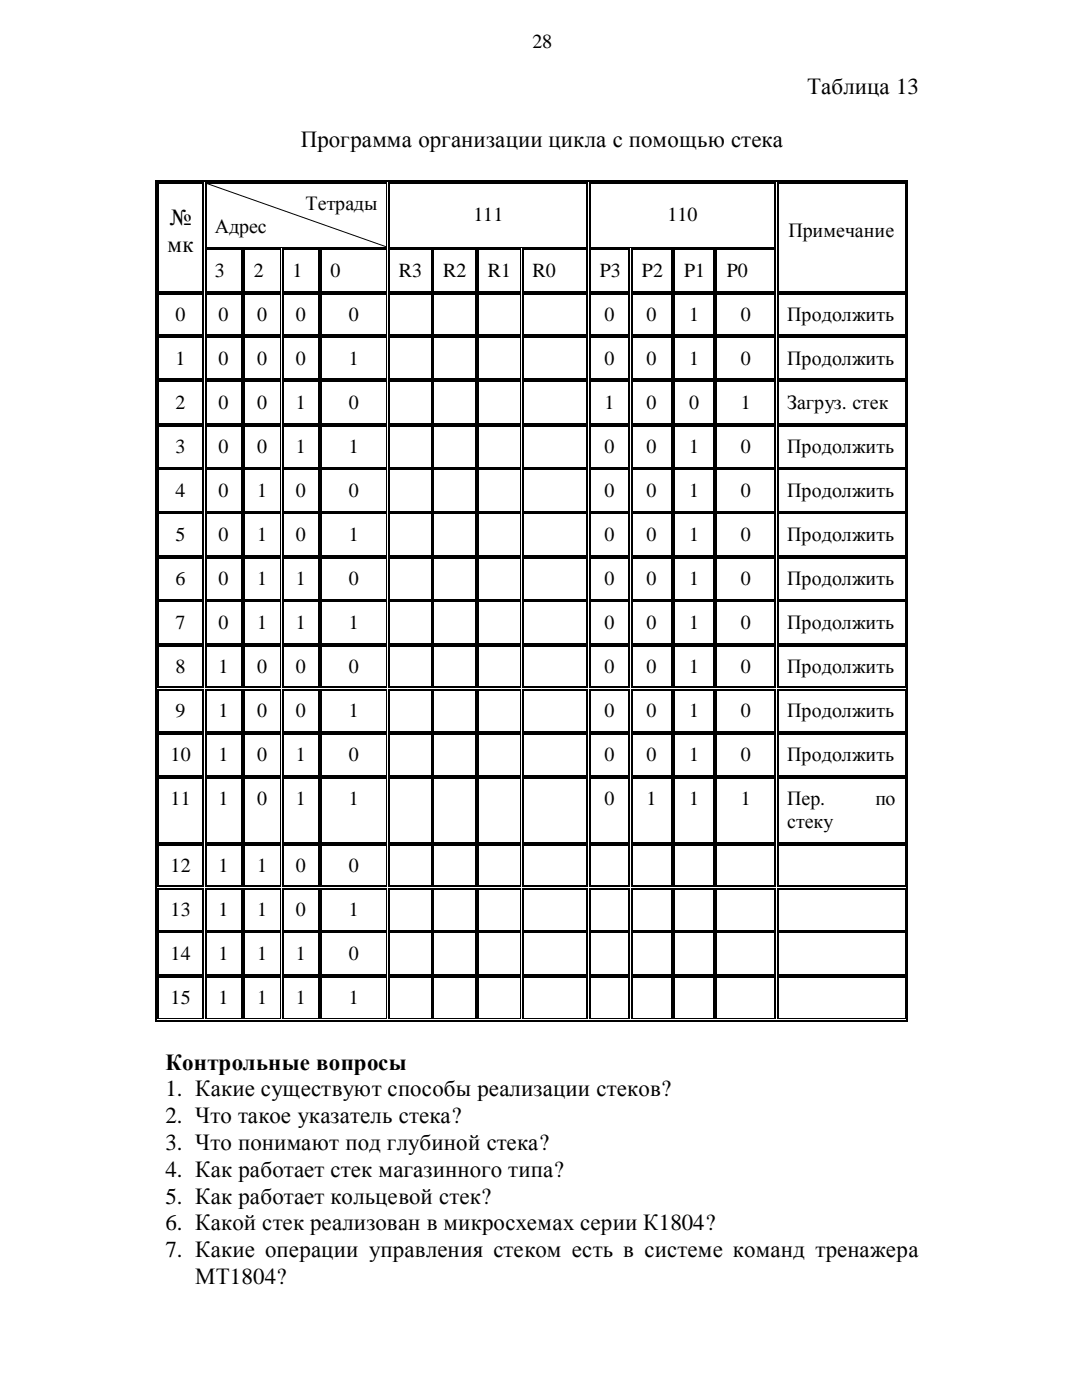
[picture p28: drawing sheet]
<svg xmlns="http://www.w3.org/2000/svg" width="216mm" height="279mm" viewBox="0 0 216 279" stroke-linecap="round" stroke-linejoin="round" font-family="sans-serif">
<defs><g id="words">
<g font-size="4.6">
<text x="161" y="18.7">Таблица13</text>
<text x="60" y="29.4">Программаорганизациицикласпомощью стека</text>
<text x="33.9" y="45">№</text>
<text x="33.4" y="50.3">мк</text>
<text x="33" y="213.5">Контрольныевопросы</text>
<text x="33" y="218.8">1. Какиесуществуют способы реализациистеков?</text>
<text x="33" y="224.1">2. Чтотакоеуказательстека?</text>
<text x="33" y="229.4">3. Чтопонимают под глубиной стека?</text>
<text x="33" y="234.9">4. Какработает стекмагазинноготипа?</text>
<text x="33" y="240.2">5. Какработает кольцевой стек?</text>
<text x="33" y="245.5">6. Какой стекреализованв микросхемах серииК1804?</text>
<text x="33" y="250.9">7. Какиеоперации управления стеком есть в системекоманд тренажера</text>
<text x="38.9" y="256.2">МТ1804?</text>
</g>
<g font-size="4">
<text x="106.3" y="9.7">28</text>
<text x="61" y="41.9">Тетрады</text>
<text x="42.8" y="46.5">Адр</text>
<text x="49.7" y="46.5">ес</text>
<text x="94.5" y="44.2">111</text>
<text x="133.2" y="44.2">110</text>
<text x="157.3" y="47.3">Прмечание</text>
<text x="162.1" y="47.3">и</text>
<text x="42.8" y="55.2">3</text>
<text x="50.6" y="55.2">2</text>
<text x="58.3" y="55.2">1</text>
<text x="66" y="55.2">0</text>
<text x="79.6" y="55.2">R3</text>
<text x="88.4" y="55.2">R2</text>
<text x="97.3" y="55.2">R1</text>
<text x="106.3" y="55.2">R0</text>
<text x="119.7" y="55.2">P3</text>
<text x="128.1" y="55.2">P2</text>
<text x="136.5" y="55.2">P1</text>
<text x="145" y="55.2">P0</text>
<text x="35.1" y="64.1">0</text>
<text x="43.6" y="64.1">0</text>
<text x="51.3" y="64.1">0</text>
<text x="59" y="64.1">0</text>
<text x="69.6" y="64.1">0</text>
<text x="120.6" y="64.1">0</text>
<text x="129" y="64.1">0</text>
<text x="137.5" y="64.1">1</text>
<text x="147.8" y="64.1">0</text>
<text x="157.1" y="64.1">Продолжить</text>
<text x="35.1" y="72.8">1</text>
<text x="43.6" y="72.8">0</text>
<text x="51.3" y="72.8">0</text>
<text x="59" y="72.8">0</text>
<text x="69.6" y="72.8">1</text>
<text x="120.6" y="72.8">0</text>
<text x="129" y="72.8">0</text>
<text x="137.5" y="72.8">1</text>
<text x="147.8" y="72.8">0</text>
<text x="157.1" y="72.8">Продолжить</text>
<text x="35.1" y="81.5">2</text>
<text x="43.6" y="81.5">0</text>
<text x="51.3" y="81.5">0</text>
<text x="59" y="81.5">1</text>
<text x="69.6" y="81.5">0</text>
<text x="120.6" y="81.5">1</text>
<text x="129" y="81.5">0</text>
<text x="137.5" y="81.5">0</text>
<text x="147.8" y="81.5">1</text>
<text x="157.1" y="81.5">Загруз. стек</text>
<text x="35.1" y="90.4">3</text>
<text x="43.6" y="90.4">0</text>
<text x="51.3" y="90.4">0</text>
<text x="59" y="90.4">1</text>
<text x="69.6" y="90.4">1</text>
<text x="120.6" y="90.4">0</text>
<text x="129" y="90.4">0</text>
<text x="137.5" y="90.4">1</text>
<text x="147.8" y="90.4">0</text>
<text x="157.1" y="90.4">Продолжить</text>
<text x="35.1" y="99.1">4</text>
<text x="43.6" y="99.1">0</text>
<text x="51.3" y="99.1">1</text>
<text x="59" y="99.1">0</text>
<text x="69.6" y="99.1">0</text>
<text x="120.6" y="99.1">0</text>
<text x="129" y="99.1">0</text>
<text x="137.5" y="99.1">1</text>
<text x="147.8" y="99.1">0</text>
<text x="157.1" y="99.1">Продолжить</text>
<text x="35.1" y="107.9">5</text>
<text x="43.6" y="107.9">0</text>
<text x="51.3" y="107.9">1</text>
<text x="59" y="107.9">0</text>
<text x="69.6" y="107.9">1</text>
<text x="120.6" y="107.9">0</text>
<text x="129" y="107.9">0</text>
<text x="137.5" y="107.9">1</text>
<text x="147.8" y="107.9">0</text>
<text x="157.1" y="107.9">Продолжить</text>
<text x="35.1" y="116.8">6</text>
<text x="43.6" y="116.8">0</text>
<text x="51.3" y="116.8">1</text>
<text x="59" y="116.8">1</text>
<text x="69.6" y="116.8">0</text>
<text x="120.6" y="116.8">0</text>
<text x="129" y="116.8">0</text>
<text x="137.5" y="116.8">1</text>
<text x="147.8" y="116.8">0</text>
<text x="157.1" y="116.8">Продолжить</text>
<text x="35.1" y="125.5">7</text>
<text x="43.6" y="125.5">0</text>
<text x="51.3" y="125.5">1</text>
<text x="59" y="125.5">1</text>
<text x="69.6" y="125.5">1</text>
<text x="120.6" y="125.5">0</text>
<text x="129" y="125.5">0</text>
<text x="137.5" y="125.5">1</text>
<text x="147.8" y="125.5">0</text>
<text x="157.1" y="125.5">Продолжить</text>
<text x="35.1" y="134.4">8</text>
<text x="43.6" y="134.4">1</text>
<text x="51.3" y="134.4">0</text>
<text x="59" y="134.4">0</text>
<text x="69.6" y="134.4">0</text>
<text x="120.6" y="134.4">0</text>
<text x="129" y="134.4">0</text>
<text x="137.5" y="134.4">1</text>
<text x="147.8" y="134.4">0</text>
<text x="157.1" y="134.4">Продолжить</text>
<text x="35.1" y="143.1">9</text>
<text x="43.6" y="143.1">1</text>
<text x="51.3" y="143.1">0</text>
<text x="59" y="143.1">0</text>
<text x="69.6" y="143.1">1</text>
<text x="120.6" y="143.1">0</text>
<text x="129" y="143.1">0</text>
<text x="137.5" y="143.1">1</text>
<text x="147.8" y="143.1">0</text>
<text x="157.1" y="143.1">Продолжить</text>
<text x="34" y="151.9">10</text>
<text x="43.6" y="151.9">1</text>
<text x="51.3" y="151.9">0</text>
<text x="59" y="151.9">1</text>
<text x="69.6" y="151.9">0</text>
<text x="120.6" y="151.9">0</text>
<text x="129" y="151.9">0</text>
<text x="137.5" y="151.9">1</text>
<text x="147.8" y="151.9">0</text>
<text x="157.1" y="151.9">Продолжить</text>
<text x="34" y="160.7">11</text>
<text x="43.6" y="160.7">1</text>
<text x="51.3" y="160.7">0</text>
<text x="59" y="160.7">1</text>
<text x="69.6" y="160.7">1</text>
<text x="120.6" y="160.7">0</text>
<text x="129" y="160.7">1</text>
<text x="137.5" y="160.7">1</text>
<text x="147.8" y="160.7">1</text>
<text x="157.1" y="160.7">Пер</text>
<text x="163.7" y="160.7">.</text>
<text x="174.7" y="160.7">по</text>
<text x="157.1" y="165.3">стеку</text>
<text x="34" y="174.1">12</text>
<text x="43.6" y="174.1">1</text>
<text x="51.3" y="174.1">1</text>
<text x="59" y="174.1">0</text>
<text x="69.6" y="174.1">0</text>
<text x="34" y="182.8">13</text>
<text x="43.6" y="182.8">1</text>
<text x="51.3" y="182.8">1</text>
<text x="59" y="182.8">0</text>
<text x="69.6" y="182.8">1</text>
<text x="34" y="191.6">14</text>
<text x="43.6" y="191.6">1</text>
<text x="51.3" y="191.6">1</text>
<text x="59" y="191.6">1</text>
<text x="69.6" y="191.6">0</text>
<text x="34" y="200.4">15</text>
<text x="43.6" y="200.4">1</text>
<text x="51.3" y="200.4">1</text>
<text x="59" y="200.4">1</text>
<text x="69.6" y="200.4">1</text>
</g>
</g></defs>
<g fill="none" stroke="#000" stroke-width=".25">
<path d="M31.2 35.9v167.7M31.3 36h9.5M31.6 36.6v21.5M31.7 36.4h8.7M40.5 36.6v21.5M41 36.6v12.7M41.1 36h36.4M41.1 36.4h36M77.7 36.6v12.7M77.7 36h39.7M77.8 36.4h39.2M117.1 36.6v12.7"/>
<path d="M117.6 36.6v12.7M117.7 36h37.3M117.8 36.4h36.8M154.7 36.6v12.7M155.2 36.6v21.5M155.3 36h25.5M155.4 36.4h25.1M181 35.9v167.7M31.6 58.8v8M31.7 58.2h8.7M31.7 58.6h8.7M40.5 58.8v8"/>
<path d="M41 49.9v8.2M41 58.8v8M41.1 58.2h7M41.1 49.7h7M41.1 58.6h7M48.2 49.9v8.2M48.2 58.8v8M48.7 49.9v8.2M48.7 58.8v8M48.9 58.2h7M48.9 49.7h7M48.9 58.6h7"/>
<path d="M56.4 49.9v8.2M56.4 58.8v8M56.6 58.2h6.9M56.6 49.7h6.9M56.6 58.6h6.9M63.6 49.9v8.2M63.6 58.8v8M64.1 49.9v8.2M64.1 58.8v8M64.2 58.2h12.9M64.2 49.7h12.9M64.2 58.6h12.9"/>
<path d="M77.7 49.9v8.2M77.7 58.8v8M77.8 58.2h8.2M77.8 49.7h8.2M77.8 58.6h8.2M86.1 49.9v8.2M86.1 58.8v8M86.6 58.2h8.2M86.6 49.7h8.2M86.6 58.6h8.2M95 49.9v8.2M95 58.8v8"/>
<path d="M95.5 49.9v8.2M95.5 58.8v8M95.6 58.2h8.1M95.6 49.7h8.1M95.6 58.6h8.1M104.3 49.9v8.2M104.3 58.8v8M104.4 58.2h12.6M104.4 49.7h12.6M104.4 58.6h12.6M117.1 49.9v8.2M117.1 58.8v8"/>
<path d="M117.6 49.9v8.2M117.6 58.8v8M117.8 58.2h7.7M117.8 49.7h7.7M117.8 58.6h7.7M125.6 49.9v8.2M125.6 58.8v8M126.1 49.9v8.2M126.1 58.8v8M126.2 58.2h7.7M126.2 49.7h7.7M126.2 58.6h7.7"/>
<path d="M134.1 49.9v8.2M134.1 58.8v8M134.5 49.9v8.2M134.5 58.8v8M134.6 58.2h7.7M134.6 49.7h7.7M134.6 58.6h7.7M142.5 49.9v8.2M142.5 58.8v8M143 49.9v8.2M143 58.8v8M143.1 58.2h11.5"/>
<path d="M143.1 49.7h11.5M143.1 58.6h11.5M154.7 49.9v8.2M154.7 58.8v8M155.2 58.8v8M155.4 58.2h25.1M155.4 58.6h25.1M31.6 67.5v8.1M31.6 76.2v8.2M31.7 66.9h8.7M31.7 67.4h8.7M31.7 75.7h8.7"/>
<path d="M31.7 76.1h8.7M40.5 67.5v8.1M40.5 76.2v8.2M41 67.5v8.1M41 76.2v8.2M41.1 66.9h7M41.1 67.4h7M41.1 75.7h7M41.1 76.1h7M48.2 67.5v8.1M48.2 76.2v8.2M48.7 67.5v8.1"/>
<path d="M48.7 76.2v8.2M48.9 66.9h7M48.9 67.4h7M48.9 75.7h7M48.9 76.1h7M56.4 67.5v8.1M56.4 76.2v8.2M56.6 66.9h6.9M56.6 67.4h6.9M56.6 75.7h6.9M56.6 76.1h6.9M63.6 67.5v8.1"/>
<path d="M63.6 76.2v8.2M64.1 67.5v8.1M64.1 76.2v8.2M64.2 66.9h12.9M64.2 67.4h12.9M64.2 75.7h12.9M64.2 76.1h12.9M77.7 67.5v8.1M77.7 76.2v8.2M77.8 66.9h8.2M77.8 67.4h8.2M77.8 75.7h8.2"/>
<path d="M77.8 76.1h8.2M86.1 67.5v8.1M86.1 76.2v8.2M86.6 66.9h8.2M86.6 67.4h8.2M86.6 75.7h8.2M86.6 76.1h8.2M95 67.5v8.1M95 76.2v8.2M95.5 67.5v8.1M95.5 76.2v8.2M95.6 66.9h8.1"/>
<path d="M95.6 67.4h8.1M95.6 75.7h8.1M95.6 76.1h8.1M104.3 67.5v8.1M104.3 76.2v8.2M104.4 66.9h12.6M104.4 67.4h12.6M104.4 75.7h12.6M104.4 76.1h12.6M117.1 67.5v8.1M117.1 76.2v8.2M117.6 67.5v8.1"/>
<path d="M117.6 76.2v8.2M117.8 66.9h7.7M117.8 67.4h7.7M117.8 75.7h7.7M117.8 76.1h7.7M125.6 67.5v8.1M125.6 76.2v8.2M126.1 67.5v8.1M126.1 76.2v8.2M126.2 66.9h7.7M126.2 67.4h7.7M126.2 75.7h7.7"/>
<path d="M126.2 76.1h7.7M134.1 67.5v8.1M134.1 76.2v8.2M134.5 67.5v8.1M134.5 76.2v8.2M134.6 66.9h7.7M134.6 67.4h7.7M134.6 75.7h7.7M134.6 76.1h7.7M142.5 67.5v8.1M142.5 76.2v8.2M143 67.5v8.1"/>
<path d="M143 76.2v8.2M143.1 66.9h11.5M143.1 67.4h11.5M143.1 75.7h11.5M143.1 76.1h11.5M154.7 67.5v8.1M154.7 76.2v8.2M155.2 67.5v8.1M155.2 76.2v8.2M155.4 66.9h25.1M155.4 67.4h25.1M155.4 75.7h25.1"/>
<path d="M155.4 76.1h25.1M31.6 85.1v8.1M31.6 93.8v8.2M31.7 84.5h8.7M31.7 85h8.7M31.7 93.7h8.7M40.5 85.1v8.1M40.5 93.8v8.2M41 85.1v8.1M41 93.8v8.2M41.1 84.5h7M41.1 85h7"/>
<path d="M41.1 93.7h7M48.2 85.1v8.1M48.2 93.8v8.2M48.7 85.1v8.1M48.7 93.8v8.2M48.9 84.5h7M48.9 85h7M48.9 93.7h7M56.4 85.1v8.1M56.4 93.8v8.2M56.6 84.5h6.9M56.6 85h6.9"/>
<path d="M56.6 93.7h6.9M63.6 85.1v8.1M63.6 93.8v8.2M64.1 85.1v8.1M64.1 93.8v8.2M64.2 84.5h12.9M64.2 85h12.9M64.2 93.7h12.9M77.7 85.1v8.1M77.7 93.8v8.2M77.8 84.5h8.2M77.8 85h8.2"/>
<path d="M77.8 93.7h8.2M86.1 85.1v8.1M86.1 93.8v8.2M86.6 84.5h8.2M86.6 85h8.2M86.6 93.7h8.2M95 85.1v8.1M95 93.8v8.2M95.5 85.1v8.1M95.5 93.8v8.2M95.6 84.5h8.1M95.6 85h8.1"/>
<path d="M95.6 93.7h8.1M104.3 85.1v8.1M104.3 93.8v8.2M104.4 84.5h12.6M104.4 85h12.6M104.4 93.7h12.6M117.1 85.1v8.1M117.1 93.8v8.2M117.6 85.1v8.1M117.6 93.8v8.2M117.8 84.5h7.7M117.8 85h7.7"/>
<path d="M117.8 93.7h7.7M125.6 85.1v8.1M125.6 93.8v8.2M126.1 85.1v8.1M126.1 93.8v8.2M126.2 84.5h7.7M126.2 85h7.7M126.2 93.7h7.7M134.1 85.1v8.1M134.1 93.8v8.2M134.5 85.1v8.1M134.5 93.8v8.2"/>
<path d="M134.6 84.5h7.7M134.6 85h7.7M134.6 93.7h7.7M142.5 85.1v8.1M142.5 93.8v8.2M143 85.1v8.1M143 93.8v8.2M143.1 84.5h11.5M143.1 85h11.5M143.1 93.7h11.5M154.7 85.1v8.1M154.7 93.8v8.2"/>
<path d="M155.2 85.1v8.1M155.2 93.8v8.2M155.4 84.5h25.1M155.4 85h25.1M155.4 93.7h25.1M31.6 102.6v8.1M31.6 111.4v8.1M31.7 102.2h8.7M31.7 110.9h8.7M31.7 111.3h8.7M40.5 102.6v8.1M40.5 111.4v8.1"/>
<path d="M41 102.6v8.1M41 111.4v8.1M41.1 102.2h7M41.1 110.9h7M41.1 111.3h7M48.2 102.6v8.1M48.2 111.4v8.1M48.7 102.6v8.1M48.7 111.4v8.1M48.9 102.2h7M48.9 110.9h7M48.9 111.3h7"/>
<path d="M56.4 102.6v8.1M56.4 111.4v8.1M56.6 102.2h6.9M56.6 110.9h6.9M56.6 111.3h6.9M63.6 102.6v8.1M63.6 111.4v8.1M64.1 102.6v8.1M64.1 111.4v8.1M64.2 102.2h12.9M64.2 110.9h12.9M64.2 111.3h12.9"/>
<path d="M77.7 102.6v8.1M77.7 111.4v8.1M77.8 102.2h8.2M77.8 110.9h8.2M77.8 111.3h8.2M86.1 102.6v8.1M86.1 111.4v8.1M86.6 102.2h8.2M86.6 110.9h8.2M86.6 111.3h8.2M95 102.6v8.1M95 111.4v8.1"/>
<path d="M95.5 102.6v8.1M95.5 111.4v8.1M95.6 102.2h8.1M95.6 110.9h8.1M95.6 111.3h8.1M104.3 102.6v8.1M104.3 111.4v8.1M104.4 102.2h12.6M104.4 110.9h12.6M104.4 111.3h12.6M117.1 102.6v8.1M117.1 111.4v8.1"/>
<path d="M117.6 102.6v8.1M117.6 111.4v8.1M117.8 102.2h7.7M117.8 110.9h7.7M117.8 111.3h7.7M125.6 102.6v8.1M125.6 111.4v8.1M126.1 102.6v8.1M126.1 111.4v8.1M126.2 102.2h7.7M126.2 110.9h7.7M126.2 111.3h7.7"/>
<path d="M134.1 102.6v8.1M134.1 111.4v8.1M134.5 102.6v8.1M134.5 111.4v8.1M134.6 102.2h7.7M134.6 110.9h7.7M134.6 111.3h7.7M142.5 102.6v8.1M142.5 111.4v8.1M143 102.6v8.1M143 111.4v8.1M143.1 102.2h11.5"/>
<path d="M143.1 110.9h11.5M143.1 111.3h11.5M154.7 102.6v8.1M154.7 111.4v8.1M155.2 102.6v8.1M155.2 111.4v8.1M155.4 102.2h25.1M155.4 110.9h25.1M155.4 111.3h25.1M31.6 120.1v8.3M31.6 129v8.1M31.6 137.8v8.2"/>
<path d="M31.7 120h8.7M31.7 128.5h8.7M31.7 128.9h8.7M31.7 137.2h8.7M31.7 137.6h8.7M40.5 120.1v8.3M40.5 129v8.1M40.5 137.8v8.2M41 120.1v8.3M41 129v8.1M41 137.8v8.2M41.1 120h7"/>
<path d="M41.1 128.5h7M41.1 128.9h7M41.1 137.2h7M41.1 137.6h7M48.2 120.1v8.3M48.2 129v8.1M48.2 137.8v8.2M48.7 120.1v8.3M48.7 129v8.1M48.7 137.8v8.2M48.9 120h7M48.9 128.5h7"/>
<path d="M48.9 128.9h7M48.9 137.2h7M48.9 137.6h7M56.4 120.1v8.3M56.4 129v8.1M56.4 137.8v8.2M56.6 120h6.9M56.6 128.5h6.9M56.6 128.9h6.9M56.6 137.2h6.9M56.6 137.6h6.9M63.6 120.1v8.3"/>
<path d="M63.6 129v8.1M63.6 137.8v8.2M64.1 120.1v8.3M64.1 129v8.1M64.1 137.8v8.2M64.2 120h12.9M64.2 128.5h12.9M64.2 128.9h12.9M64.2 137.2h12.9M64.2 137.6h12.9M77.7 120.1v8.3M77.7 129v8.1"/>
<path d="M77.7 137.8v8.2M77.8 120h8.2M77.8 128.5h8.2M77.8 128.9h8.2M77.8 137.2h8.2M77.8 137.6h8.2M86.1 120.1v8.3M86.1 129v8.1M86.1 137.8v8.2M86.6 120h8.2M86.6 128.5h8.2M86.6 128.9h8.2"/>
<path d="M86.6 137.2h8.2M86.6 137.6h8.2M95 120.1v8.3M95 129v8.1M95 137.8v8.2M95.5 120.1v8.3M95.5 129v8.1M95.5 137.8v8.2M95.6 120h8.1M95.6 128.5h8.1M95.6 128.9h8.1M95.6 137.2h8.1"/>
<path d="M95.6 137.6h8.1M104.3 120.1v8.3M104.3 129v8.1M104.3 137.8v8.2M104.4 120h12.6M104.4 128.5h12.6M104.4 128.9h12.6M104.4 137.2h12.6M104.4 137.6h12.6M117.1 120.1v8.3M117.1 129v8.1M117.1 137.8v8.2"/>
<path d="M117.6 120.1v8.3M117.6 129v8.1M117.6 137.8v8.2M117.8 120h7.7M117.8 128.5h7.7M117.8 128.9h7.7M117.8 137.2h7.7M117.8 137.6h7.7M125.6 120.1v8.3M125.6 129v8.1M125.6 137.8v8.2M126.1 120.1v8.3"/>
<path d="M126.1 129v8.1M126.1 137.8v8.2M126.2 120h7.7M126.2 128.5h7.7M126.2 128.9h7.7M126.2 137.2h7.7M126.2 137.6h7.7M134.1 120.1v8.3M134.1 129v8.1M134.1 137.8v8.2M134.5 120.1v8.3M134.5 129v8.1"/>
<path d="M134.5 137.8v8.2M134.6 120h7.7M134.6 128.5h7.7M134.6 128.9h7.7M134.6 137.2h7.7M134.6 137.6h7.7M142.5 120.1v8.3M142.5 129v8.1M142.5 137.8v8.2M143 120.1v8.3M143 129v8.1M143 137.8v8.2"/>
<path d="M143.1 120h11.5M143.1 128.5h11.5M143.1 128.9h11.5M143.1 137.2h11.5M143.1 137.6h11.5M154.7 120.1v8.3M154.7 129v8.1M154.7 137.8v8.2M155.2 120.1v8.3M155.2 129v8.1M155.2 137.8v8.2M155.4 120h25.1"/>
<path d="M155.4 128.5h25.1M155.4 128.9h25.1M155.4 137.2h25.1M155.4 137.6h25.1M31.6 146.6v8.1M31.6 155.4v12.7M31.7 146.1h8.7M31.7 146.4h8.7M31.7 154.8h8.7M31.7 155.2h8.7M40.5 146.6v8.1M40.5 155.4v12.7"/>
<path d="M41 146.6v8.1M41 155.4v12.7M41.1 146.1h7M41.1 146.4h7M41.1 154.8h7M41.1 155.2h7M48.2 146.6v8.1M48.2 155.4v12.7M48.7 146.6v8.1M48.7 155.4v12.7M48.9 146.1h7M48.9 146.4h7"/>
<path d="M48.9 154.8h7M48.9 155.2h7M56.4 146.6v8.1M56.4 155.4v12.7M56.6 146.1h6.9M56.6 146.4h6.9M56.6 154.8h6.9M56.6 155.2h6.9M63.6 146.6v8.1M63.6 155.4v12.7M64.1 146.6v8.1M64.1 155.4v12.7"/>
<path d="M64.2 146.1h12.9M64.2 146.4h12.9M64.2 154.8h12.9M64.2 155.2h12.9M77.7 146.6v8.1M77.7 155.4v12.7M77.8 146.1h8.2M77.8 146.4h8.2M77.8 154.8h8.2M77.8 155.2h8.2M86.1 146.6v8.1M86.1 155.4v12.7"/>
<path d="M86.6 146.1h8.2M86.6 146.4h8.2M86.6 154.8h8.2M86.6 155.2h8.2M95 146.6v8.1M95 155.4v12.7M95.5 146.6v8.1M95.5 155.4v12.7M95.6 146.1h8.1M95.6 146.4h8.1M95.6 154.8h8.1M95.6 155.2h8.1"/>
<path d="M104.3 146.6v8.1M104.3 155.4v12.7M104.4 146.1h12.6M104.4 146.4h12.6M104.4 154.8h12.6M104.4 155.2h12.6M117.1 146.6v8.1M117.1 155.4v12.7M117.6 146.6v8.1M117.6 155.4v12.7M117.8 146.1h7.7M117.8 146.4h7.7"/>
<path d="M117.8 154.8h7.7M117.8 155.2h7.7M125.6 146.6v8.1M125.6 155.4v12.7M126.1 146.6v8.1M126.1 155.4v12.7M126.2 146.1h7.7M126.2 146.4h7.7M126.2 154.8h7.7M126.2 155.2h7.7M134.1 146.6v8.1M134.1 155.4v12.7"/>
<path d="M134.5 146.6v8.1M134.5 155.4v12.7M134.6 146.1h7.7M134.6 146.4h7.7M134.6 154.8h7.7M134.6 155.2h7.7M142.5 146.6v8.1M142.5 155.4v12.7M143 146.6v8.1M143 155.4v12.7M143.1 146.1h11.5M143.1 146.4h11.5"/>
<path d="M143.1 154.8h11.5M143.1 155.2h11.5M154.7 146.6v8.1M154.7 155.4v12.7M155.2 146.6v8.1M155.2 155.4v12.7M155.4 146.1h25.1M155.4 146.4h25.1M155.4 154.8h25.1M155.4 155.2h25.1M31.6 168.7v8.1M31.6 177.5v8.2"/>
<path d="M31.7 168.2h8.7M31.7 168.6h8.7M31.7 176.9h8.7M31.7 177.3h8.7M40.5 168.7v8.1M40.5 177.5v8.2M41 168.7v8.1M41 177.5v8.2M41.1 168.2h7M41.1 168.6h7M41.1 176.9h7M41.1 177.3h7"/>
<path d="M48.2 168.7v8.1M48.2 177.5v8.2M48.7 168.7v8.1M48.7 177.5v8.2M48.9 168.2h7M48.9 168.6h7M48.9 176.9h7M48.9 177.3h7M56.4 168.7v8.1M56.4 177.5v8.2M56.6 168.2h6.9M56.6 168.6h6.9"/>
<path d="M56.6 176.9h6.9M56.6 177.3h6.9M63.6 168.7v8.1M63.6 177.5v8.2M64.1 168.7v8.1M64.1 177.5v8.2M64.2 168.2h12.9M64.2 168.6h12.9M64.2 176.9h12.9M64.2 177.3h12.9M77.7 168.7v8.1M77.7 177.5v8.2"/>
<path d="M77.8 168.2h8.2M77.8 168.6h8.2M77.8 176.9h8.2M77.8 177.3h8.2M86.1 168.7v8.1M86.1 177.5v8.2M86.6 168.2h8.2M86.6 168.6h8.2M86.6 176.9h8.2M86.6 177.3h8.2M95 168.7v8.1M95 177.5v8.2"/>
<path d="M95.5 168.7v8.1M95.5 177.5v8.2M95.6 168.2h8.1M95.6 168.6h8.1M95.6 176.9h8.1M95.6 177.3h8.1M104.3 168.7v8.1M104.3 177.5v8.2M104.4 168.2h12.6M104.4 168.6h12.6M104.4 176.9h12.6M104.4 177.3h12.6"/>
<path d="M117.1 168.7v8.1M117.1 177.5v8.2M117.6 168.7v8.1M117.6 177.5v8.2M117.8 168.2h7.7M117.8 168.6h7.7M117.8 176.9h7.7M117.8 177.3h7.7M125.6 168.7v8.1M125.6 177.5v8.2M126.1 168.7v8.1M126.1 177.5v8.2"/>
<path d="M126.2 168.2h7.7M126.2 168.6h7.7M126.2 176.9h7.7M126.2 177.3h7.7M134.1 168.7v8.1M134.1 177.5v8.2M134.5 168.7v8.1M134.5 177.5v8.2M134.6 168.2h7.7M134.6 168.6h7.7M134.6 176.9h7.7M134.6 177.3h7.7"/>
<path d="M142.5 168.7v8.1M142.5 177.5v8.2M143 168.7v8.1M143 177.5v8.2M143.1 168.2h11.5M143.1 168.6h11.5M143.1 176.9h11.5M143.1 177.3h11.5M154.7 168.7v8.1M154.7 177.5v8.2M155.2 168.7v8.1M155.2 177.5v8.2"/>
<path d="M155.4 168.2h25.1M155.4 168.6h25.1M155.4 176.9h25.1M155.4 177.3h25.1M31.6 186.3v8.1M31.6 195.1v8.1M31.7 185.8h8.7M31.7 194.5h8.7M31.7 194.9h8.7M40.5 186.3v8.1M40.5 195.1v8.1M41 186.3v8.1"/>
<path d="M41 195.1v8.1M41.1 185.8h7M41.1 194.5h7M41.1 194.9h7M48.2 186.3v8.1M48.2 195.1v8.1M48.7 186.3v8.1M48.7 195.1v8.1M48.9 185.8h7M48.9 194.5h7M48.9 194.9h7M56.4 186.3v8.1"/>
<path d="M56.4 195.1v8.1M56.6 185.8h6.9M56.6 194.5h6.9M56.6 194.9h6.9M63.6 186.3v8.1M63.6 195.1v8.1M64.1 186.3v8.1M64.1 195.1v8.1M64.2 185.8h12.9M64.2 194.5h12.9M64.2 194.9h12.9M77.7 186.3v8.1"/>
<path d="M77.7 195.1v8.1M77.8 185.8h8.2M77.8 194.5h8.2M77.8 194.9h8.2M86.1 186.3v8.1M86.1 195.1v8.1M86.6 185.8h8.2M86.6 194.5h8.2M86.6 194.9h8.2M95 186.3v8.1M95 195.1v8.1M95.5 186.3v8.1"/>
<path d="M95.5 195.1v8.1M95.6 185.8h8.1M95.6 194.5h8.1M95.6 194.9h8.1M104.3 186.3v8.1M104.3 195.1v8.1M104.4 185.8h12.6M104.4 194.5h12.6M104.4 194.9h12.6M117.1 186.3v8.1M117.1 195.1v8.1M117.6 186.3v8.1"/>
<path d="M117.6 195.1v8.1M117.8 185.8h7.7M117.8 194.5h7.7M117.8 194.9h7.7M125.6 186.3v8.1M125.6 195.1v8.1M126.1 186.3v8.1M126.1 195.1v8.1M126.2 185.8h7.7M126.2 194.5h7.7M126.2 194.9h7.7M134.1 186.3v8.1"/>
<path d="M134.1 195.1v8.1M134.5 186.3v8.1M134.5 195.1v8.1M134.6 185.8h7.7M134.6 194.5h7.7M134.6 194.9h7.7M142.5 186.3v8.1M142.5 195.1v8.1M143 186.3v8.1M143 195.1v8.1M143.1 185.8h11.5M143.1 194.5h11.5"/>
<path d="M143.1 194.9h11.5M154.7 186.3v8.1M154.7 195.1v8.1M155.2 186.3v8.1M155.2 195.1v8.1M155.4 185.8h25.1M155.4 194.5h25.1M155.4 194.9h25.1M31.3 203.8h9.5M41.1 203.8h7.3M48.7 203.8h7.4M56.4 203.8h7.5"/>
<path d="M64.1 203.8h13.4M77.7 203.8h8.7M86.5 203.8h8.7M95.4 203.8h8.7M104.3 203.8h13.1M117.7 203.8h8.2M126.2 203.8h8.1M134.5 203.8h8.2M142.9 203.8h12.1M155.3 203.8h25.5"/>
</g>
<g fill="#000">
<path d="M31.1 35.9h.2v.3h-.2zM31.5 36.3h.2v.3h-.2zM40.4 36.3h.2v.3h-.2zM40.8 35.9h.3v.3h-.3zM40.9 36.3h.2v.3h-.2zM77.1 36.3h.2v.3h-.2zM77.5 35.9h.2v.3h-.2zM77.6 36.3h.2v.3h-.2zM117 36.3h.3v.3h-.3zM117.4 35.9h.3v.3h-.3zM117.5 36.3h.3v.3h-.3zM154.6 36.3h.3v.3h-.3z"/>
<path d="M155 35.9h.3v.3h-.3zM155.1 36.3h.3v.3h-.3zM180.5 36.3h.2v.3h-.2zM180.8 35.9h.3v.3h-.3zM31.5 58.1h.2v.2h-.2zM31.5 58.5h.2v.3h-.2zM40.4 58.1h.2v.2h-.2zM40.4 58.5h.2v.3h-.2zM40.9 49.3h.2v.1h-.2zM40.9 49.6h.2v.3h-.2zM40.9 58.1h.2v.2h-.2zM40.9 58.5h.2v.3h-.2z"/>
<path d="M48.1 49.6h.2v.3h-.2zM48.1 58.1h.2v.2h-.2zM48.1 58.5h.2v.3h-.2zM48.6 49.6h.3v.3h-.3zM48.6 58.1h.3v.2h-.3zM48.6 58.5h.3v.3h-.3zM55.9 49.6h.1v.3h-.1zM55.9 58.1h.1v.2h-.1zM55.9 58.5h.1v.3h-.1zM56.3 49.6h.3v.3h-.3zM56.3 58.1h.3v.2h-.3zM56.3 58.5h.3v.3h-.3z"/>
<path d="M63.5 49.6h.3v.3h-.3zM63.5 58.1h.3v.2h-.3zM63.5 58.5h.3v.3h-.3zM63.9 49.6h.3v.3h-.3zM63.9 58.1h.3v.2h-.3zM63.9 58.5h.3v.3h-.3zM77.1 49.3h.2v.1h-.2zM77.1 49.6h.2v.3h-.2zM77.1 58.1h.2v.2h-.2zM77.1 58.5h.2v.3h-.2zM77.6 49.3h.2v.1h-.2zM77.6 49.6h.2v.3h-.2z"/>
<path d="M77.6 58.1h.2v.2h-.2zM77.6 58.5h.2v.3h-.2zM86 49.6h.3v.3h-.3zM86 58.1h.3v.2h-.3zM86 58.5h.3v.3h-.3zM86.4 49.6h.2v.3h-.2zM86.4 58.1h.2v.2h-.2zM86.4 58.5h.2v.3h-.2zM94.8 49.6h.3v.3h-.3zM94.8 58.1h.3v.2h-.3zM94.8 58.5h.3v.3h-.3zM95.3 49.6h.3v.3h-.3z"/>
<path d="M95.3 58.1h.3v.2h-.3zM95.3 58.5h.3v.3h-.3zM103.7 49.6h.2v.3h-.2zM103.7 58.1h.2v.2h-.2zM103.7 58.5h.2v.3h-.2zM104.1 49.6h.3v.3h-.3zM104.1 58.1h.3v.2h-.3zM104.1 58.5h.3v.3h-.3zM117 49.3h.3v.1h-.3zM117 49.6h.3v.3h-.3zM117 58.1h.3v.2h-.3zM117 58.5h.3v.3h-.3z"/>
<path d="M117.5 49.3h.3v.1h-.3zM117.5 49.6h.3v.3h-.3zM117.5 58.1h.3v.2h-.3zM117.5 58.5h.3v.3h-.3zM125.5 49.6h.2v.3h-.2zM125.5 58.1h.2v.2h-.2zM125.5 58.5h.2v.3h-.2zM126 49.6h.2v.3h-.2zM126 58.1h.2v.2h-.2zM126 58.5h.2v.3h-.2zM133.9 49.6h.3v.3h-.3zM133.9 58.1h.3v.2h-.3z"/>
<path d="M133.9 58.5h.3v.3h-.3zM134.4 49.6h.2v.3h-.2zM134.4 58.1h.2v.2h-.2zM134.4 58.5h.2v.3h-.2zM142.3 49.6h.3v.3h-.3zM142.3 58.1h.3v.2h-.3zM142.3 58.5h.3v.3h-.3zM142.8 49.6h.3v.3h-.3zM142.8 58.1h.3v.2h-.3zM142.8 58.5h.3v.3h-.3zM154.6 49.3h.3v.1h-.3zM154.6 49.6h.3v.3h-.3z"/>
<path d="M154.6 58.1h.3v.2h-.3zM154.6 58.5h.3v.3h-.3zM155.1 58.1h.3v.2h-.3zM155.1 58.5h.3v.3h-.3zM180.5 58.1h.2v.2h-.2zM180.5 58.5h.2v.3h-.2zM31.5 66.8h.2v.3h-.2zM31.5 67.2h.2v.3h-.2zM31.5 75.6h.2v.3h-.2zM31.5 75.9h.2v.3h-.2zM40.4 66.8h.2v.3h-.2zM40.4 67.2h.2v.3h-.2z"/>
<path d="M40.4 75.6h.2v.3h-.2zM40.4 75.9h.2v.3h-.2zM40.9 66.8h.2v.3h-.2zM40.9 67.2h.2v.3h-.2zM40.9 75.6h.2v.3h-.2zM40.9 75.9h.2v.3h-.2zM48.1 66.8h.2v.3h-.2zM48.1 67.2h.2v.3h-.2zM48.1 75.6h.2v.3h-.2zM48.1 75.9h.2v.3h-.2zM48.6 66.8h.3v.3h-.3zM48.6 67.2h.3v.3h-.3z"/>
<path d="M48.6 75.6h.3v.3h-.3zM48.6 75.9h.3v.3h-.3zM55.9 66.8h.1v.3h-.1zM55.9 67.2h.1v.3h-.1zM55.9 75.6h.1v.3h-.1zM55.9 75.9h.1v.3h-.1zM56.3 66.8h.3v.3h-.3zM56.3 67.2h.3v.3h-.3zM56.3 75.6h.3v.3h-.3zM56.3 75.9h.3v.3h-.3zM63.5 66.8h.3v.3h-.3zM63.5 67.2h.3v.3h-.3z"/>
<path d="M63.5 75.6h.3v.3h-.3zM63.5 75.9h.3v.3h-.3zM63.9 66.8h.3v.3h-.3zM63.9 67.2h.3v.3h-.3zM63.9 75.6h.3v.3h-.3zM63.9 75.9h.3v.3h-.3zM77.1 66.8h.2v.3h-.2zM77.1 67.2h.2v.3h-.2zM77.1 75.6h.2v.3h-.2zM77.1 75.9h.2v.3h-.2zM77.6 66.8h.2v.3h-.2zM77.6 67.2h.2v.3h-.2z"/>
<path d="M77.6 75.6h.2v.3h-.2zM77.6 75.9h.2v.3h-.2zM86 66.8h.3v.3h-.3zM86 67.2h.3v.3h-.3zM86 75.6h.3v.3h-.3zM86 75.9h.3v.3h-.3zM86.4 66.8h.2v.3h-.2zM86.4 67.2h.2v.3h-.2zM86.4 75.6h.2v.3h-.2zM86.4 75.9h.2v.3h-.2zM94.8 66.8h.3v.3h-.3zM94.8 67.2h.3v.3h-.3z"/>
<path d="M94.8 75.6h.3v.3h-.3zM94.8 75.9h.3v.3h-.3zM95.3 66.8h.3v.3h-.3zM95.3 67.2h.3v.3h-.3zM95.3 75.6h.3v.3h-.3zM95.3 75.9h.3v.3h-.3zM103.7 66.8h.2v.3h-.2zM103.7 67.2h.2v.3h-.2zM103.7 75.6h.2v.3h-.2zM103.7 75.9h.2v.3h-.2zM104.1 66.8h.3v.3h-.3zM104.1 67.2h.3v.3h-.3z"/>
<path d="M104.1 75.6h.3v.3h-.3zM104.1 75.9h.3v.3h-.3zM117 66.8h.3v.3h-.3zM117 67.2h.3v.3h-.3zM117 75.6h.3v.3h-.3zM117 75.9h.3v.3h-.3zM117.5 66.8h.3v.3h-.3zM117.5 67.2h.3v.3h-.3zM117.5 75.6h.3v.3h-.3zM117.5 75.9h.3v.3h-.3zM125.5 66.8h.2v.3h-.2zM125.5 67.2h.2v.3h-.2z"/>
<path d="M125.5 75.6h.2v.3h-.2zM125.5 75.9h.2v.3h-.2zM126 66.8h.2v.3h-.2zM126 67.2h.2v.3h-.2zM126 75.6h.2v.3h-.2zM126 75.9h.2v.3h-.2zM133.9 66.8h.3v.3h-.3zM133.9 67.2h.3v.3h-.3zM133.9 75.6h.3v.3h-.3zM133.9 75.9h.3v.3h-.3zM134.4 66.8h.2v.3h-.2zM134.4 67.2h.2v.3h-.2z"/>
<path d="M134.4 75.6h.2v.3h-.2zM134.4 75.9h.2v.3h-.2zM142.3 66.8h.3v.3h-.3zM142.3 67.2h.3v.3h-.3zM142.3 75.6h.3v.3h-.3zM142.3 75.9h.3v.3h-.3zM142.8 66.8h.3v.3h-.3zM142.8 67.2h.3v.3h-.3zM142.8 75.6h.3v.3h-.3zM142.8 75.9h.3v.3h-.3zM154.6 66.8h.3v.3h-.3zM154.6 67.2h.3v.3h-.3z"/>
<path d="M154.6 75.6h.3v.3h-.3zM154.6 75.9h.3v.3h-.3zM155.1 66.8h.3v.3h-.3zM155.1 67.2h.3v.3h-.3zM155.1 75.6h.3v.3h-.3zM155.1 75.9h.3v.3h-.3zM180.5 66.8h.2v.3h-.2zM180.5 67.2h.2v.3h-.2zM180.5 75.6h.2v.3h-.2zM180.5 75.9h.2v.3h-.2zM31.5 84.4h.2v.3h-.2zM31.5 84.8h.2v.3h-.2z"/>
<path d="M31.5 93.2h.2v.2h-.2zM31.5 93.6h.2v.2h-.2zM40.4 84.4h.2v.3h-.2zM40.4 84.8h.2v.3h-.2zM40.4 93.2h.2v.2h-.2zM40.4 93.6h.2v.2h-.2zM40.9 84.4h.2v.3h-.2zM40.9 84.8h.2v.3h-.2zM40.9 93.2h.2v.2h-.2zM40.9 93.6h.2v.2h-.2zM48.1 84.4h.2v.3h-.2zM48.1 84.8h.2v.3h-.2z"/>
<path d="M48.1 93.2h.2v.2h-.2zM48.1 93.6h.2v.2h-.2zM48.6 84.4h.3v.3h-.3zM48.6 84.8h.3v.3h-.3zM48.6 93.2h.3v.2h-.3zM48.6 93.6h.3v.2h-.3zM55.9 84.4h.1v.3h-.1zM55.9 84.8h.1v.3h-.1zM55.9 93.2h.1v.2h-.1zM55.9 93.6h.1v.2h-.1zM56.3 84.4h.3v.3h-.3zM56.3 84.8h.3v.3h-.3z"/>
<path d="M56.3 93.2h.3v.2h-.3zM56.3 93.6h.3v.2h-.3zM63.5 84.4h.3v.3h-.3zM63.5 84.8h.3v.3h-.3zM63.5 93.2h.3v.2h-.3zM63.5 93.6h.3v.2h-.3zM63.9 84.4h.3v.3h-.3zM63.9 84.8h.3v.3h-.3zM63.9 93.2h.3v.2h-.3zM63.9 93.6h.3v.2h-.3zM77.1 84.4h.2v.3h-.2zM77.1 84.8h.2v.3h-.2z"/>
<path d="M77.1 93.2h.2v.2h-.2zM77.1 93.6h.2v.2h-.2zM77.6 84.4h.2v.3h-.2zM77.6 84.8h.2v.3h-.2zM77.6 93.2h.2v.2h-.2zM77.6 93.6h.2v.2h-.2zM86 84.4h.3v.3h-.3zM86 84.8h.3v.3h-.3zM86 93.2h.3v.2h-.3zM86 93.6h.3v.2h-.3zM86.4 84.4h.2v.3h-.2zM86.4 84.8h.2v.3h-.2z"/>
<path d="M86.4 93.2h.2v.2h-.2zM86.4 93.6h.2v.2h-.2zM94.8 84.4h.3v.3h-.3zM94.8 84.8h.3v.3h-.3zM94.8 93.2h.3v.2h-.3zM94.8 93.6h.3v.2h-.3zM95.3 84.4h.3v.3h-.3zM95.3 84.8h.3v.3h-.3zM95.3 93.2h.3v.2h-.3zM95.3 93.6h.3v.2h-.3zM103.7 84.4h.2v.3h-.2zM103.7 84.8h.2v.3h-.2z"/>
<path d="M103.7 93.2h.2v.2h-.2zM103.7 93.6h.2v.2h-.2zM104.1 84.4h.3v.3h-.3zM104.1 84.8h.3v.3h-.3zM104.1 93.2h.3v.2h-.3zM104.1 93.6h.3v.2h-.3zM117 84.4h.3v.3h-.3zM117 84.8h.3v.3h-.3zM117 93.2h.3v.2h-.3zM117 93.6h.3v.2h-.3zM117.5 84.4h.3v.3h-.3zM117.5 84.8h.3v.3h-.3z"/>
<path d="M117.5 93.2h.3v.2h-.3zM117.5 93.6h.3v.2h-.3zM125.5 84.4h.2v.3h-.2zM125.5 84.8h.2v.3h-.2zM125.5 93.2h.2v.2h-.2zM125.5 93.6h.2v.2h-.2zM126 84.4h.2v.3h-.2zM126 84.8h.2v.3h-.2zM126 93.2h.2v.2h-.2zM126 93.6h.2v.2h-.2zM133.9 84.4h.3v.3h-.3zM133.9 84.8h.3v.3h-.3z"/>
<path d="M133.9 93.2h.3v.2h-.3zM133.9 93.6h.3v.2h-.3zM134.4 84.4h.2v.3h-.2zM134.4 84.8h.2v.3h-.2zM134.4 93.2h.2v.2h-.2zM134.4 93.6h.2v.2h-.2zM142.3 84.4h.3v.3h-.3zM142.3 84.8h.3v.3h-.3zM142.3 93.2h.3v.2h-.3zM142.3 93.6h.3v.2h-.3zM142.8 84.4h.3v.3h-.3zM142.8 84.8h.3v.3h-.3z"/>
<path d="M142.8 93.2h.3v.2h-.3zM142.8 93.6h.3v.2h-.3zM154.6 84.4h.3v.3h-.3zM154.6 84.8h.3v.3h-.3zM154.6 93.2h.3v.2h-.3zM154.6 93.6h.3v.2h-.3zM155.1 84.4h.3v.3h-.3zM155.1 84.8h.3v.3h-.3zM155.1 93.2h.3v.2h-.3zM155.1 93.6h.3v.2h-.3zM180.5 84.4h.2v.3h-.2zM180.5 84.8h.2v.3h-.2z"/>
<path d="M180.5 93.2h.2v.2h-.2zM180.5 93.6h.2v.2h-.2zM31.5 102h.2v.3h-.2zM31.5 102.4h.2v.2h-.2zM31.5 110.7h.2v.3h-.2zM31.5 111.2h.2v.2h-.2zM31.5 119.5h.2v.2h-.2zM40.4 102h.2v.3h-.2zM40.4 102.4h.2v.2h-.2zM40.4 110.7h.2v.3h-.2zM40.4 111.2h.2v.2h-.2zM40.4 119.5h.2v.2h-.2z"/>
<path d="M40.9 102h.2v.3h-.2zM40.9 102.4h.2v.2h-.2zM40.9 110.7h.2v.3h-.2zM40.9 111.2h.2v.2h-.2zM40.9 119.5h.2v.2h-.2zM48.1 102h.2v.3h-.2zM48.1 102.4h.2v.2h-.2zM48.1 110.7h.2v.3h-.2zM48.1 111.2h.2v.2h-.2zM48.1 119.5h.2v.2h-.2zM48.6 102h.3v.3h-.3zM48.6 102.4h.3v.2h-.3z"/>
<path d="M48.6 110.7h.3v.3h-.3zM48.6 111.2h.3v.2h-.3zM48.6 119.5h.3v.2h-.3zM55.9 102h.1v.3h-.1zM55.9 102.4h.1v.2h-.1zM55.9 110.7h.1v.3h-.1zM55.9 111.2h.1v.2h-.1zM55.9 119.5h.1v.2h-.1zM56.3 102h.3v.3h-.3zM56.3 102.4h.3v.2h-.3zM56.3 110.7h.3v.3h-.3zM56.3 111.2h.3v.2h-.3z"/>
<path d="M56.3 119.5h.3v.2h-.3zM63.5 102h.3v.3h-.3zM63.5 102.4h.3v.2h-.3zM63.5 110.7h.3v.3h-.3zM63.5 111.2h.3v.2h-.3zM63.5 119.5h.3v.2h-.3zM63.9 102h.3v.3h-.3zM63.9 102.4h.3v.2h-.3zM63.9 110.7h.3v.3h-.3zM63.9 111.2h.3v.2h-.3zM63.9 119.5h.3v.2h-.3zM77.1 102h.2v.3h-.2z"/>
<path d="M77.1 102.4h.2v.2h-.2zM77.1 110.7h.2v.3h-.2zM77.1 111.2h.2v.2h-.2zM77.1 119.5h.2v.2h-.2zM77.6 102h.2v.3h-.2zM77.6 102.4h.2v.2h-.2zM77.6 110.7h.2v.3h-.2zM77.6 111.2h.2v.2h-.2zM77.6 119.5h.2v.2h-.2zM86 102h.3v.3h-.3zM86 102.4h.3v.2h-.3zM86 110.7h.3v.3h-.3z"/>
<path d="M86 111.2h.3v.2h-.3zM86 119.5h.3v.2h-.3zM86.4 102h.2v.3h-.2zM86.4 102.4h.2v.2h-.2zM86.4 110.7h.2v.3h-.2zM86.4 111.2h.2v.2h-.2zM86.4 119.5h.2v.2h-.2zM94.8 102h.3v.3h-.3zM94.8 102.4h.3v.2h-.3zM94.8 110.7h.3v.3h-.3zM94.8 111.2h.3v.2h-.3zM94.8 119.5h.3v.2h-.3z"/>
<path d="M95.3 102h.3v.3h-.3zM95.3 102.4h.3v.2h-.3zM95.3 110.7h.3v.3h-.3zM95.3 111.2h.3v.2h-.3zM95.3 119.5h.3v.2h-.3zM103.7 102h.2v.3h-.2zM103.7 102.4h.2v.2h-.2zM103.7 110.7h.2v.3h-.2zM103.7 111.2h.2v.2h-.2zM103.7 119.5h.2v.2h-.2zM104.1 102h.3v.3h-.3zM104.1 102.4h.3v.2h-.3z"/>
<path d="M104.1 110.7h.3v.3h-.3zM104.1 111.2h.3v.2h-.3zM104.1 119.5h.3v.2h-.3zM117 102h.3v.3h-.3zM117 102.4h.3v.2h-.3zM117 110.7h.3v.3h-.3zM117 111.2h.3v.2h-.3zM117 119.5h.3v.2h-.3zM117.5 102h.3v.3h-.3zM117.5 102.4h.3v.2h-.3zM117.5 110.7h.3v.3h-.3zM117.5 111.2h.3v.2h-.3z"/>
<path d="M117.5 119.5h.3v.2h-.3zM125.5 102h.2v.3h-.2zM125.5 102.4h.2v.2h-.2zM125.5 110.7h.2v.3h-.2zM125.5 111.2h.2v.2h-.2zM125.5 119.5h.2v.2h-.2zM126 102h.2v.3h-.2zM126 102.4h.2v.2h-.2zM126 110.7h.2v.3h-.2zM126 111.2h.2v.2h-.2zM126 119.5h.2v.2h-.2zM133.9 102h.3v.3h-.3z"/>
<path d="M133.9 102.4h.3v.2h-.3zM133.9 110.7h.3v.3h-.3zM133.9 111.2h.3v.2h-.3zM133.9 119.5h.3v.2h-.3zM134.4 102h.2v.3h-.2zM134.4 102.4h.2v.2h-.2zM134.4 110.7h.2v.3h-.2zM134.4 111.2h.2v.2h-.2zM134.4 119.5h.2v.2h-.2zM142.3 102h.3v.3h-.3zM142.3 102.4h.3v.2h-.3zM142.3 110.7h.3v.3h-.3z"/>
<path d="M142.3 111.2h.3v.2h-.3zM142.3 119.5h.3v.2h-.3zM142.8 102h.3v.3h-.3zM142.8 102.4h.3v.2h-.3zM142.8 110.7h.3v.3h-.3zM142.8 111.2h.3v.2h-.3zM142.8 119.5h.3v.2h-.3zM154.6 102h.3v.3h-.3zM154.6 102.4h.3v.2h-.3zM154.6 110.7h.3v.3h-.3zM154.6 111.2h.3v.2h-.3zM154.6 119.5h.3v.2h-.3z"/>
<path d="M155.1 102h.3v.3h-.3zM155.1 102.4h.3v.2h-.3zM155.1 110.7h.3v.3h-.3zM155.1 111.2h.3v.2h-.3zM155.1 119.5h.3v.2h-.3zM180.5 102h.2v.3h-.2zM180.5 102.4h.2v.2h-.2zM180.5 110.7h.2v.3h-.2zM180.5 111.2h.2v.2h-.2zM180.5 119.5h.2v.2h-.2zM31.5 119.9h.2v.2h-.2zM31.5 128.4h.2v.2h-.2z"/>
<path d="M31.5 128.8h.2v.2h-.2zM31.5 137.1h.2v.2h-.2zM31.5 137.5h.2v.3h-.2zM40.4 119.9h.2v.2h-.2zM40.4 128.4h.2v.2h-.2zM40.4 128.8h.2v.2h-.2zM40.4 137.1h.2v.2h-.2zM40.4 137.5h.2v.3h-.2zM40.9 119.9h.2v.2h-.2zM40.9 128.4h.2v.2h-.2zM40.9 128.8h.2v.2h-.2zM40.9 137.1h.2v.2h-.2z"/>
<path d="M40.9 137.5h.2v.3h-.2zM48.1 119.9h.2v.2h-.2zM48.1 128.4h.2v.2h-.2zM48.1 128.8h.2v.2h-.2zM48.1 137.1h.2v.2h-.2zM48.1 137.5h.2v.3h-.2zM48.6 119.9h.3v.2h-.3zM48.6 128.4h.3v.2h-.3zM48.6 128.8h.3v.2h-.3zM48.6 137.1h.3v.2h-.3zM48.6 137.5h.3v.3h-.3zM55.9 119.9h.1v.2h-.1z"/>
<path d="M55.9 128.4h.1v.2h-.1zM55.9 128.8h.1v.2h-.1zM55.9 137.1h.1v.2h-.1zM55.9 137.5h.1v.3h-.1zM56.3 119.9h.3v.2h-.3zM56.3 128.4h.3v.2h-.3zM56.3 128.8h.3v.2h-.3zM56.3 137.1h.3v.2h-.3zM56.3 137.5h.3v.3h-.3zM63.5 119.9h.3v.2h-.3zM63.5 128.4h.3v.2h-.3zM63.5 128.8h.3v.2h-.3z"/>
<path d="M63.5 137.1h.3v.2h-.3zM63.5 137.5h.3v.3h-.3zM63.9 119.9h.3v.2h-.3zM63.9 128.4h.3v.2h-.3zM63.9 128.8h.3v.2h-.3zM63.9 137.1h.3v.2h-.3zM63.9 137.5h.3v.3h-.3zM77.1 119.9h.2v.2h-.2zM77.1 128.4h.2v.2h-.2zM77.1 128.8h.2v.2h-.2zM77.1 137.1h.2v.2h-.2zM77.1 137.5h.2v.3h-.2z"/>
<path d="M77.6 119.9h.2v.2h-.2zM77.6 128.4h.2v.2h-.2zM77.6 128.8h.2v.2h-.2zM77.6 137.1h.2v.2h-.2zM77.6 137.5h.2v.3h-.2zM86 119.9h.3v.2h-.3zM86 128.4h.3v.2h-.3zM86 128.8h.3v.2h-.3zM86 137.1h.3v.2h-.3zM86 137.5h.3v.3h-.3zM86.4 119.9h.2v.2h-.2zM86.4 128.4h.2v.2h-.2z"/>
<path d="M86.4 128.8h.2v.2h-.2zM86.4 137.1h.2v.2h-.2zM86.4 137.5h.2v.3h-.2zM94.8 119.9h.3v.2h-.3zM94.8 128.4h.3v.2h-.3zM94.8 128.8h.3v.2h-.3zM94.8 137.1h.3v.2h-.3zM94.8 137.5h.3v.3h-.3zM95.3 119.9h.3v.2h-.3zM95.3 128.4h.3v.2h-.3zM95.3 128.8h.3v.2h-.3zM95.3 137.1h.3v.2h-.3z"/>
<path d="M95.3 137.5h.3v.3h-.3zM103.7 119.9h.2v.2h-.2zM103.7 128.4h.2v.2h-.2zM103.7 128.8h.2v.2h-.2zM103.7 137.1h.2v.2h-.2zM103.7 137.5h.2v.3h-.2zM104.1 119.9h.3v.2h-.3zM104.1 128.4h.3v.2h-.3zM104.1 128.8h.3v.2h-.3zM104.1 137.1h.3v.2h-.3zM104.1 137.5h.3v.3h-.3zM117 119.9h.3v.2h-.3z"/>
<path d="M117 128.4h.3v.2h-.3zM117 128.8h.3v.2h-.3zM117 137.1h.3v.2h-.3zM117 137.5h.3v.3h-.3zM117.5 119.9h.3v.2h-.3zM117.5 128.4h.3v.2h-.3zM117.5 128.8h.3v.2h-.3zM117.5 137.1h.3v.2h-.3zM117.5 137.5h.3v.3h-.3zM125.5 119.9h.2v.2h-.2zM125.5 128.4h.2v.2h-.2zM125.5 128.8h.2v.2h-.2z"/>
<path d="M125.5 137.1h.2v.2h-.2zM125.5 137.5h.2v.3h-.2zM126 119.9h.2v.2h-.2zM126 128.4h.2v.2h-.2zM126 128.8h.2v.2h-.2zM126 137.1h.2v.2h-.2zM126 137.5h.2v.3h-.2zM133.9 119.9h.3v.2h-.3zM133.9 128.4h.3v.2h-.3zM133.9 128.8h.3v.2h-.3zM133.9 137.1h.3v.2h-.3zM133.9 137.5h.3v.3h-.3z"/>
<path d="M134.4 119.9h.2v.2h-.2zM134.4 128.4h.2v.2h-.2zM134.4 128.8h.2v.2h-.2zM134.4 137.1h.2v.2h-.2zM134.4 137.5h.2v.3h-.2zM142.3 119.9h.3v.2h-.3zM142.3 128.4h.3v.2h-.3zM142.3 128.8h.3v.2h-.3zM142.3 137.1h.3v.2h-.3zM142.3 137.5h.3v.3h-.3zM142.8 119.9h.3v.2h-.3zM142.8 128.4h.3v.2h-.3z"/>
<path d="M142.8 128.8h.3v.2h-.3zM142.8 137.1h.3v.2h-.3zM142.8 137.5h.3v.3h-.3zM154.6 119.9h.3v.2h-.3zM154.6 128.4h.3v.2h-.3zM154.6 128.8h.3v.2h-.3zM154.6 137.1h.3v.2h-.3zM154.6 137.5h.3v.3h-.3zM155.1 119.9h.3v.2h-.3zM155.1 128.4h.3v.2h-.3zM155.1 128.8h.3v.2h-.3zM155.1 137.1h.3v.2h-.3z"/>
<path d="M155.1 137.5h.3v.3h-.3zM180.5 119.9h.2v.2h-.2zM180.5 128.4h.2v.2h-.2zM180.5 128.8h.2v.2h-.2zM180.5 137.1h.2v.2h-.2zM180.5 137.5h.2v.3h-.2zM31.5 146h.2v.2h-.2zM31.5 146.3h.2v.3h-.2zM31.5 154.7h.2v.2h-.2zM31.5 155.1h.2v.3h-.2zM40.4 146h.2v.2h-.2zM40.4 146.3h.2v.3h-.2z"/>
<path d="M40.4 154.7h.2v.2h-.2zM40.4 155.1h.2v.3h-.2zM40.9 146h.2v.2h-.2zM40.9 146.3h.2v.3h-.2zM40.9 154.7h.2v.2h-.2zM40.9 155.1h.2v.3h-.2zM48.1 146h.2v.2h-.2zM48.1 146.3h.2v.3h-.2zM48.1 154.7h.2v.2h-.2zM48.1 155.1h.2v.3h-.2zM48.6 146h.3v.2h-.3zM48.6 146.3h.3v.3h-.3z"/>
<path d="M48.6 154.7h.3v.2h-.3zM48.6 155.1h.3v.3h-.3zM55.9 146h.1v.2h-.1zM55.9 146.3h.1v.3h-.1zM55.9 154.7h.1v.2h-.1zM55.9 155.1h.1v.3h-.1zM56.3 146h.3v.2h-.3zM56.3 146.3h.3v.3h-.3zM56.3 154.7h.3v.2h-.3zM56.3 155.1h.3v.3h-.3zM63.5 146h.3v.2h-.3zM63.5 146.3h.3v.3h-.3z"/>
<path d="M63.5 154.7h.3v.2h-.3zM63.5 155.1h.3v.3h-.3zM63.9 146h.3v.2h-.3zM63.9 146.3h.3v.3h-.3zM63.9 154.7h.3v.2h-.3zM63.9 155.1h.3v.3h-.3zM77.1 146h.2v.2h-.2zM77.1 146.3h.2v.3h-.2zM77.1 154.7h.2v.2h-.2zM77.1 155.1h.2v.3h-.2zM77.6 146h.2v.2h-.2zM77.6 146.3h.2v.3h-.2z"/>
<path d="M77.6 154.7h.2v.2h-.2zM77.6 155.1h.2v.3h-.2zM86 146h.3v.2h-.3zM86 146.3h.3v.3h-.3zM86 154.7h.3v.2h-.3zM86 155.1h.3v.3h-.3zM86.4 146h.2v.2h-.2zM86.4 146.3h.2v.3h-.2zM86.4 154.7h.2v.2h-.2zM86.4 155.1h.2v.3h-.2zM94.8 146h.3v.2h-.3zM94.8 146.3h.3v.3h-.3z"/>
<path d="M94.8 154.7h.3v.2h-.3zM94.8 155.1h.3v.3h-.3zM95.3 146h.3v.2h-.3zM95.3 146.3h.3v.3h-.3zM95.3 154.7h.3v.2h-.3zM95.3 155.1h.3v.3h-.3zM103.7 146h.2v.2h-.2zM103.7 146.3h.2v.3h-.2zM103.7 154.7h.2v.2h-.2zM103.7 155.1h.2v.3h-.2zM104.1 146h.3v.2h-.3zM104.1 146.3h.3v.3h-.3z"/>
<path d="M104.1 154.7h.3v.2h-.3zM104.1 155.1h.3v.3h-.3zM117 146h.3v.2h-.3zM117 146.3h.3v.3h-.3zM117 154.7h.3v.2h-.3zM117 155.1h.3v.3h-.3zM117.5 146h.3v.2h-.3zM117.5 146.3h.3v.3h-.3zM117.5 154.7h.3v.2h-.3zM117.5 155.1h.3v.3h-.3zM125.5 146h.2v.2h-.2zM125.5 146.3h.2v.3h-.2z"/>
<path d="M125.5 154.7h.2v.2h-.2zM125.5 155.1h.2v.3h-.2zM126 146h.2v.2h-.2zM126 146.3h.2v.3h-.2zM126 154.7h.2v.2h-.2zM126 155.1h.2v.3h-.2zM133.9 146h.3v.2h-.3zM133.9 146.3h.3v.3h-.3zM133.9 154.7h.3v.2h-.3zM133.9 155.1h.3v.3h-.3zM134.4 146h.2v.2h-.2zM134.4 146.3h.2v.3h-.2z"/>
<path d="M134.4 154.7h.2v.2h-.2zM134.4 155.1h.2v.3h-.2zM142.3 146h.3v.2h-.3zM142.3 146.3h.3v.3h-.3zM142.3 154.7h.3v.2h-.3zM142.3 155.1h.3v.3h-.3zM142.8 146h.3v.2h-.3zM142.8 146.3h.3v.3h-.3zM142.8 154.7h.3v.2h-.3zM142.8 155.1h.3v.3h-.3zM154.6 146h.3v.2h-.3zM154.6 146.3h.3v.3h-.3z"/>
<path d="M154.6 154.7h.3v.2h-.3zM154.6 155.1h.3v.3h-.3zM155.1 146h.3v.2h-.3zM155.1 146.3h.3v.3h-.3zM155.1 154.7h.3v.2h-.3zM155.1 155.1h.3v.3h-.3zM180.5 146h.2v.2h-.2zM180.5 146.3h.2v.3h-.2zM180.5 154.7h.2v.2h-.2zM180.5 155.1h.2v.3h-.2zM31.5 168.1h.2v.2h-.2zM31.5 168.5h.2v.2h-.2z"/>
<path d="M31.5 176.8h.2v.2h-.2zM31.5 177.2h.2v.3h-.2zM40.4 168.1h.2v.2h-.2zM40.4 168.5h.2v.2h-.2zM40.4 176.8h.2v.2h-.2zM40.4 177.2h.2v.3h-.2zM40.9 168.1h.2v.2h-.2zM40.9 168.5h.2v.2h-.2zM40.9 176.8h.2v.2h-.2zM40.9 177.2h.2v.3h-.2zM48.1 168.1h.2v.2h-.2zM48.1 168.5h.2v.2h-.2z"/>
<path d="M48.1 176.8h.2v.2h-.2zM48.1 177.2h.2v.3h-.2zM48.6 168.1h.3v.2h-.3zM48.6 168.5h.3v.2h-.3zM48.6 176.8h.3v.2h-.3zM48.6 177.2h.3v.3h-.3zM55.9 168.1h.1v.2h-.1zM55.9 168.5h.1v.2h-.1zM55.9 176.8h.1v.2h-.1zM55.9 177.2h.1v.3h-.1zM56.3 168.1h.3v.2h-.3zM56.3 168.5h.3v.2h-.3z"/>
<path d="M56.3 176.8h.3v.2h-.3zM56.3 177.2h.3v.3h-.3zM63.5 168.1h.3v.2h-.3zM63.5 168.5h.3v.2h-.3zM63.5 176.8h.3v.2h-.3zM63.5 177.2h.3v.3h-.3zM63.9 168.1h.3v.2h-.3zM63.9 168.5h.3v.2h-.3zM63.9 176.8h.3v.2h-.3zM63.9 177.2h.3v.3h-.3zM77.1 168.1h.2v.2h-.2zM77.1 168.5h.2v.2h-.2z"/>
<path d="M77.1 176.8h.2v.2h-.2zM77.1 177.2h.2v.3h-.2zM77.6 168.1h.2v.2h-.2zM77.6 168.5h.2v.2h-.2zM77.6 176.8h.2v.2h-.2zM77.6 177.2h.2v.3h-.2zM86 168.1h.3v.2h-.3zM86 168.5h.3v.2h-.3zM86 176.8h.3v.2h-.3zM86 177.2h.3v.3h-.3zM86.4 168.1h.2v.2h-.2zM86.4 168.5h.2v.2h-.2z"/>
<path d="M86.4 176.8h.2v.2h-.2zM86.4 177.2h.2v.3h-.2zM94.8 168.1h.3v.2h-.3zM94.8 168.5h.3v.2h-.3zM94.8 176.8h.3v.2h-.3zM94.8 177.2h.3v.3h-.3zM95.3 168.1h.3v.2h-.3zM95.3 168.5h.3v.2h-.3zM95.3 176.8h.3v.2h-.3zM95.3 177.2h.3v.3h-.3zM103.7 168.1h.2v.2h-.2zM103.7 168.5h.2v.2h-.2z"/>
<path d="M103.7 176.8h.2v.2h-.2zM103.7 177.2h.2v.3h-.2zM104.1 168.1h.3v.2h-.3zM104.1 168.5h.3v.2h-.3zM104.1 176.8h.3v.2h-.3zM104.1 177.2h.3v.3h-.3zM117 168.1h.3v.2h-.3zM117 168.5h.3v.2h-.3zM117 176.8h.3v.2h-.3zM117 177.2h.3v.3h-.3zM117.5 168.1h.3v.2h-.3zM117.5 168.5h.3v.2h-.3z"/>
<path d="M117.5 176.8h.3v.2h-.3zM117.5 177.2h.3v.3h-.3zM125.5 168.1h.2v.2h-.2zM125.5 168.5h.2v.2h-.2zM125.5 176.8h.2v.2h-.2zM125.5 177.2h.2v.3h-.2zM126 168.1h.2v.2h-.2zM126 168.5h.2v.2h-.2zM126 176.8h.2v.2h-.2zM126 177.2h.2v.3h-.2zM133.9 168.1h.3v.2h-.3zM133.9 168.5h.3v.2h-.3z"/>
<path d="M133.9 176.8h.3v.2h-.3zM133.9 177.2h.3v.3h-.3zM134.4 168.1h.2v.2h-.2zM134.4 168.5h.2v.2h-.2zM134.4 176.8h.2v.2h-.2zM134.4 177.2h.2v.3h-.2zM142.3 168.1h.3v.2h-.3zM142.3 168.5h.3v.2h-.3zM142.3 176.8h.3v.2h-.3zM142.3 177.2h.3v.3h-.3zM142.8 168.1h.3v.2h-.3zM142.8 168.5h.3v.2h-.3z"/>
<path d="M142.8 176.8h.3v.2h-.3zM142.8 177.2h.3v.3h-.3zM154.6 168.1h.3v.2h-.3zM154.6 168.5h.3v.2h-.3zM154.6 176.8h.3v.2h-.3zM154.6 177.2h.3v.3h-.3zM155.1 168.1h.3v.2h-.3zM155.1 168.5h.3v.2h-.3zM155.1 176.8h.3v.2h-.3zM155.1 177.2h.3v.3h-.3zM180.5 168.1h.2v.2h-.2zM180.5 168.5h.2v.2h-.2z"/>
<path d="M180.5 176.8h.2v.2h-.2zM180.5 177.2h.2v.3h-.2zM31.5 185.7h.2v.2h-.2zM31.5 186.1h.2v.2h-.2zM31.5 194.4h.2v.2h-.2zM31.5 194.8h.2v.3h-.2zM40.4 185.7h.2v.2h-.2zM40.4 186.1h.2v.2h-.2zM40.4 194.4h.2v.2h-.2zM40.4 194.8h.2v.3h-.2zM40.9 185.7h.2v.2h-.2zM40.9 186.1h.2v.2h-.2z"/>
<path d="M40.9 194.4h.2v.2h-.2zM40.9 194.8h.2v.3h-.2zM48.1 185.7h.2v.2h-.2zM48.1 186.1h.2v.2h-.2zM48.1 194.4h.2v.2h-.2zM48.1 194.8h.2v.3h-.2zM48.6 185.7h.3v.2h-.3zM48.6 186.1h.3v.2h-.3zM48.6 194.4h.3v.2h-.3zM48.6 194.8h.3v.3h-.3zM55.9 185.7h.1v.2h-.1zM55.9 186.1h.1v.2h-.1z"/>
<path d="M55.9 194.4h.1v.2h-.1zM55.9 194.8h.1v.3h-.1zM56.3 185.7h.3v.2h-.3zM56.3 186.1h.3v.2h-.3zM56.3 194.4h.3v.2h-.3zM56.3 194.8h.3v.3h-.3zM63.5 185.7h.3v.2h-.3zM63.5 186.1h.3v.2h-.3zM63.5 194.4h.3v.2h-.3zM63.5 194.8h.3v.3h-.3zM63.9 185.7h.3v.2h-.3zM63.9 186.1h.3v.2h-.3z"/>
<path d="M63.9 194.4h.3v.2h-.3zM63.9 194.8h.3v.3h-.3zM77.1 185.7h.2v.2h-.2zM77.1 186.1h.2v.2h-.2zM77.1 194.4h.2v.2h-.2zM77.1 194.8h.2v.3h-.2zM77.6 185.7h.2v.2h-.2zM77.6 186.1h.2v.2h-.2zM77.6 194.4h.2v.2h-.2zM77.6 194.8h.2v.3h-.2zM86 185.7h.3v.2h-.3zM86 186.1h.3v.2h-.3z"/>
<path d="M86 194.4h.3v.2h-.3zM86 194.8h.3v.3h-.3zM86.4 185.7h.2v.2h-.2zM86.4 186.1h.2v.2h-.2zM86.4 194.4h.2v.2h-.2zM86.4 194.8h.2v.3h-.2zM94.8 185.7h.3v.2h-.3zM94.8 186.1h.3v.2h-.3zM94.8 194.4h.3v.2h-.3zM94.8 194.8h.3v.3h-.3zM95.3 185.7h.3v.2h-.3zM95.3 186.1h.3v.2h-.3z"/>
<path d="M95.3 194.4h.3v.2h-.3zM95.3 194.8h.3v.3h-.3zM103.7 185.7h.2v.2h-.2zM103.7 186.1h.2v.2h-.2zM103.7 194.4h.2v.2h-.2zM103.7 194.8h.2v.3h-.2zM104.1 185.7h.3v.2h-.3zM104.1 186.1h.3v.2h-.3zM104.1 194.4h.3v.2h-.3zM104.1 194.8h.3v.3h-.3zM117 185.7h.3v.2h-.3zM117 186.1h.3v.2h-.3z"/>
<path d="M117 194.4h.3v.2h-.3zM117 194.8h.3v.3h-.3zM117.5 185.7h.3v.2h-.3zM117.5 186.1h.3v.2h-.3zM117.5 194.4h.3v.2h-.3zM117.5 194.8h.3v.3h-.3zM125.5 185.7h.2v.2h-.2zM125.5 186.1h.2v.2h-.2zM125.5 194.4h.2v.2h-.2zM125.5 194.8h.2v.3h-.2zM126 185.7h.2v.2h-.2zM126 186.1h.2v.2h-.2z"/>
<path d="M126 194.4h.2v.2h-.2zM126 194.8h.2v.3h-.2zM133.9 185.7h.3v.2h-.3zM133.9 186.1h.3v.2h-.3zM133.9 194.4h.3v.2h-.3zM133.9 194.8h.3v.3h-.3zM134.4 185.7h.2v.2h-.2zM134.4 186.1h.2v.2h-.2zM134.4 194.4h.2v.2h-.2zM134.4 194.8h.2v.3h-.2zM142.3 185.7h.3v.2h-.3zM142.3 186.1h.3v.2h-.3z"/>
<path d="M142.3 194.4h.3v.2h-.3zM142.3 194.8h.3v.3h-.3zM142.8 185.7h.3v.2h-.3zM142.8 186.1h.3v.2h-.3zM142.8 194.4h.3v.2h-.3zM142.8 194.8h.3v.3h-.3zM154.6 185.7h.3v.2h-.3zM154.6 186.1h.3v.2h-.3zM154.6 194.4h.3v.2h-.3zM154.6 194.8h.3v.3h-.3zM155.1 185.7h.3v.2h-.3zM155.1 186.1h.3v.2h-.3z"/>
<path d="M155.1 194.4h.3v.2h-.3zM155.1 194.8h.3v.3h-.3zM180.5 185.7h.2v.2h-.2zM180.5 186.1h.2v.2h-.2zM180.5 194.4h.2v.2h-.2zM180.5 194.8h.2v.3h-.2zM31.1 203.6h.2v.3h-.2zM31.5 203.2h.2v.2h-.2zM40.4 203.2h.2v.2h-.2zM40.8 203.6h.3v.3h-.3zM40.9 203.2h.2v.2h-.2zM48.1 203.2h.2v.2h-.2z"/>
<path d="M48.4 203.6h.3v.3h-.3zM48.6 203.2h.3v.2h-.3zM55.9 203.2h.1v.2h-.1zM56.1 203.6h.3v.3h-.3zM56.3 203.2h.3v.2h-.3zM63.5 203.2h.3v.2h-.3zM63.9 203.2h.3v.2h-.3zM63.9 203.6h.2v.3h-.2zM77.1 203.2h.2v.2h-.2zM77.5 203.6h.2v.3h-.2zM77.6 203.2h.2v.2h-.2zM86 203.2h.3v.2h-.3z"/>
<path d="M86.4 203.6h.1v.3h-.1zM86.4 203.2h.2v.2h-.2zM94.8 203.2h.3v.2h-.3zM95.2 203.6h.2v.3h-.2zM95.3 203.2h.3v.2h-.3zM103.7 203.2h.2v.2h-.2zM104.1 203.6h.2v.3h-.2zM104.1 203.2h.3v.2h-.3zM117 203.2h.3v.2h-.3zM117.4 203.6h.3v.3h-.3zM117.5 203.2h.3v.2h-.3zM125.5 203.2h.2v.2h-.2z"/>
<path d="M125.9 203.6h.3v.3h-.3zM126 203.2h.2v.2h-.2zM133.9 203.2h.3v.2h-.3zM134.3 203.6h.2v.3h-.2zM134.4 203.2h.2v.2h-.2zM142.3 203.2h.3v.2h-.3zM142.7 203.6h.2v.3h-.2zM142.8 203.2h.3v.2h-.3zM154.6 203.2h.3v.2h-.3zM155 203.6h.3v.3h-.3zM155.1 203.2h.3v.2h-.3zM180.5 203.2h.2v.2h-.2z"/>
<path d="M180.8 203.6h.3v.3h-.3z"/>
</g>
<g fill="none" stroke="#000" stroke-width=".2">
<path d="M41.1 36.6l36 12.7M77.2 36.6v12.7M180.6 36.6v21.5M41.1 49.4h36M56 49.9v8.2M56 58.8v8M77.2 49.9v8.2M77.2 58.8v8M77.8 49.4h39.2M86.5 49.9v8.2M86.5 58.8v8M103.8 49.9v8.2"/>
<path d="M103.8 58.8v8M117.8 49.4h36.8M180.6 58.8v8M56 67.5v8.1M56 76.2v8.2M77.2 67.5v8.1M77.2 76.2v8.2M86.5 67.5v8.1M86.5 76.2v8.2M103.8 67.5v8.1M103.8 76.2v8.2M180.6 67.5v8.1"/>
<path d="M180.6 76.2v8.2M31.7 93.3h8.7M41.1 93.3h7M48.9 93.3h7M56 85.1v8.1M56 93.8v8.2M56.6 93.3h6.9M64.2 93.3h12.9M77.2 85.1v8.1M77.2 93.8v8.2M77.8 93.3h8.2M86.5 85.1v8.1"/>
<path d="M86.5 93.8v8.2M86.6 93.3h8.2M95.6 93.3h8.1M103.8 85.1v8.1M103.8 93.8v8.2M104.4 93.3h12.6M117.8 93.3h7.7M126.2 93.3h7.7M134.6 93.3h7.7M143.1 93.3h11.5M155.4 93.3h25.1M180.6 85.1v8.1"/>
<path d="M180.6 93.8v8.2M31.7 102.5h8.7M31.7 119.6h8.7M41.1 102.5h7M41.1 119.6h7M48.9 102.5h7M48.9 119.6h7M56 102.6v8.1M56 111.4v8.1M56.6 102.5h6.9M56.6 119.6h6.9M64.2 102.5h12.9"/>
<path d="M64.2 119.6h12.9M77.2 102.6v8.1M77.2 111.4v8.1M77.8 102.5h8.2M77.8 119.6h8.2M86.5 102.6v8.1M86.5 111.4v8.1M86.6 102.5h8.2M86.6 119.6h8.2M95.6 102.5h8.1M95.6 119.6h8.1M103.8 102.6v8.1"/>
<path d="M103.8 111.4v8.1M104.4 102.5h12.6M104.4 119.6h12.6M117.8 102.5h7.7M117.8 119.6h7.7M126.2 102.5h7.7M126.2 119.6h7.7M134.6 102.5h7.7M134.6 119.6h7.7M143.1 102.5h11.5M143.1 119.6h11.5M155.4 102.5h25.1"/>
<path d="M155.4 119.6h25.1M180.6 102.6v8.1M180.6 111.4v8.1M56 120.1v8.3M56 129v8.1M56 137.8v8.2M77.2 120.1v8.3M77.2 129v8.1M77.2 137.8v8.2M86.5 120.1v8.3M86.5 129v8.1M86.5 137.8v8.2"/>
<path d="M103.8 120.1v8.3M103.8 129v8.1M103.8 137.8v8.2M180.6 120.1v8.3M180.6 129v8.1M180.6 137.8v8.2M56 146.6v8.1M56 155.4v12.7M77.2 146.6v8.1M77.2 155.4v12.7M86.5 146.6v8.1M86.5 155.4v12.7"/>
<path d="M103.8 146.6v8.1M103.8 155.4v12.7M180.6 146.6v8.1M180.6 155.4v12.7M56 168.7v8.1M56 177.5v8.2M77.2 168.7v8.1M77.2 177.5v8.2M86.5 168.7v8.1M86.5 177.5v8.2M103.8 168.7v8.1M103.8 177.5v8.2"/>
<path d="M180.6 168.7v8.1M180.6 177.5v8.2M31.7 186.2h8.7M41.1 186.2h7M48.9 186.2h7M56 186.3v8.1M56 195.1v8.1M56.6 186.2h6.9M64.2 186.2h12.9M77.2 186.3v8.1M77.2 195.1v8.1M77.8 186.2h8.2"/>
<path d="M86.5 186.3v8.1M86.5 195.1v8.1M86.6 186.2h8.2M95.6 186.2h8.1M103.8 186.3v8.1M103.8 195.1v8.1M104.4 186.2h12.6M117.8 186.2h7.7M126.2 186.2h7.7M134.6 186.2h7.7M143.1 186.2h11.5M155.4 186.2h25.1"/>
<path d="M180.6 186.3v8.1M180.6 195.1v8.1M31.7 203.3h8.7M41.1 203.3h7M48.9 203.3h7M56.6 203.3h6.9M64.2 203.3h12.9M77.8 203.3h8.2M86.6 203.3h8.2M95.6 203.3h8.1M104.4 203.3h12.6M117.8 203.3h7.7"/>
<path d="M126.2 203.3h7.7M134.6 203.3h7.7M143.1 203.3h11.5M155.4 203.3h25.1"/>
</g>
<use href="#words"/>
</svg>
